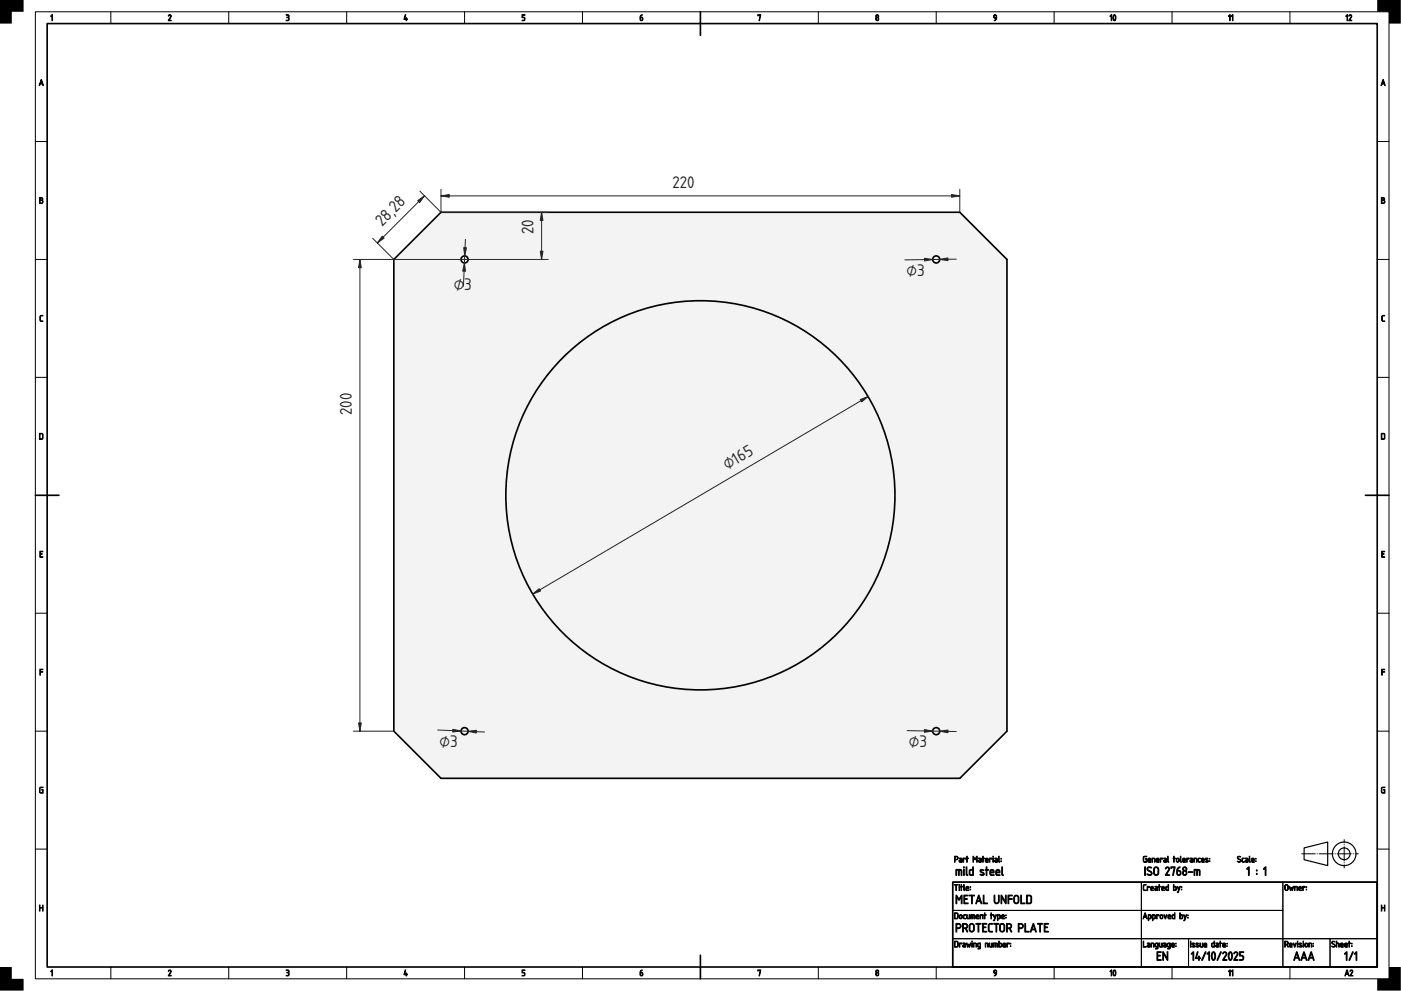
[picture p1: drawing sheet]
<svg xmlns="http://www.w3.org/2000/svg" width="594mm" height="420mm" viewBox="0 0 594 420" stroke-linecap="round" stroke-linejoin="round" font-family="sans-serif">
<defs><g id="words">
<g font-size="6.7" fill="#212529">
<text x="285.2" y="79.7">220</text>
<text x="162" y="96.2" transform="rotate(-45 162 96.2)">28,28</text>
<text x="226.3" y="99.3" transform="rotate(-90 226.3 99.3)">20</text>
<text x="384.4" y="117">⌀3</text>
<text x="192.4" y="123.1">⌀3</text>
<text x="149.2" y="175.9" transform="rotate(-90 149.2 175.9)">200</text>
<text x="308.3" y="199.4" transform="rotate(-30 308.3 199.4)">⌀165</text>
<text x="186.3" y="316.6">⌀3</text>
<text x="385.4" y="316.7">⌀3</text>
</g>
</g></defs>
<path d="M20 10h564v400h-564zM297 5v10M15 210h10M579 210h10M404 374h180v36h-180zM297 405v10" fill="none" stroke="#000" stroke-width=".7"/>
<g fill="none" stroke="#000" stroke-width=".42">
<path d="M15 5h574v410h-574zM47 5v5M97 5v5M147 5v5M197 5v5M247 5v5M347 5v5M397 5v5M447 5v5M497 5v5M547 5v5M15 60h5"/>
<path d="M584 60h5M15 110h5M584 110h5M15 160h5M584 160h5M15 260h5M584 260h5M15 310h5M584 310h5M15 360h5M584 360h5M404 374h80v12h-80z"/>
<path d="M484 374h60v12h-60zM544 374h40v24h-40zM404 398h80v12h-80zM404 386h80v12h-80zM484 398h20v12h-20zM484 386h60v12h-60zM504 398h40v12h-40zM544 398h20v12h-20zM564 398h20v12h-20zM47 410v5M97 410v5M147 410v5"/>
<path d="M197 410v5M247 410v5M347 410v5M397 410v5M447 410v5M497 410v5M547 410v5"/>
</g>
<g fill="#000" stroke="#000" stroke-width=".42">
<path d="M22 6.3l.3 .1-.2 2.4-.1-2.2-.5 .3zM71.5 6.5a.64 .64 0 0 1 .9-.2 .64 .64 0 0 1 .1 .9l-.8 1.4 .9 .2h-1.2l.9-1.7a.44 .44 0 0 0-.2-.6 .44 .44 0 0 0-.6 .4zM121.4 6.2h.2a.83 .83 0 0 1 .9 .3 .83 .83 0 0 1 0 1 .78 .78 0 0 1 0 1.1 .78 .78 0 0 1-1.1 0 .66 .66 0 0 0 1-.5 .66 .66 0 0 0-.8-.7v-.1a.47 .47 0 0 0 .7-.2 .47 .47 0 0 0-.2-.6zM171.8 6.2l.2 .2-.4 1.6h.6l.1-.5 .1 .5 .4 .2-.4 .1-.1 .5-.1-.5-.9-.1zM221.4 6.3h1.2l-1 .2v.8a.8 .8 0 0 1 1 .5 .8 .8 0 0 1-.6 1l-.6-.1 .6-.1a.54 .54 0 0 0 .4-.6 .54 .54 0 0 0-.5-.5h-.5zM321.4 6.2l1.2 .1-.6 2.5 .3-2.3-.9 .2zM17.1 133.9l1-.2-.9 .5-.1 1.5 1.1 .6h-.9l-.4-.4zM586.1 133.9l1-.2-.9 .5-.1 1.5 1 .6h-.8l-.4-.4zM16.9 233.7h1.3l-1.1 .3v.8l.8 .1-.8 .1v1l1.1 .3h-1.3zM585.9 233.7h1.2l-1 .3v.8l.8 .1-.8 .1v1l1 .3h-1.2zM16.9 283.7l1.3 .1-1 .2v.7l1 .2-1 .1-.2 1.3zM585.9 283.7l1.3 .1-1.1 .2v.7l1.1 .2-1.1 .1-.1 1.3z"/>
<path d="M16.9 333.9l1.4-.2-1.1 .3-.2 .4 .2 1.6h.8v-1l-.3-.1 .6-.1v1.4l-1.5-.2zM585.9 333.9l1.3-.2-1 .3-.2 .4 .2 1.6h.8v-1l-.4-.1 .6-.1v1.4l-1.4-.2zM16.8 383.7l.2 1h1l.2-.9v2.5l-.2-1.3h-1l-.2 1.3zM585.7 383.7l.3 1h1l.2-.9v2.5l-.2-1.3h-1l-.3 1.3zM22 411.3l.3 .1-.2 2.4-.1-2.2-.5 .3zM71.5 411.4a.64 .64 0 0 1 .9-.1 .64 .64 0 0 1 .1 .9l-.8 1.4 .9 .2h-1.2l.9-1.7a.44 .44 0 0 0-.2-.7 .44 .44 0 0 0-.6 .4zM121.4 411.2h.2a.83 .83 0 0 1 .9 .3 .83 .83 0 0 1 0 1 .78 .78 0 0 1 0 1.1 .78 .78 0 0 1-1.1 0 .66 .66 0 0 0 1-.5 .66 .66 0 0 0-.8-.7v-.1a.47 .47 0 0 0 .7-.2 .47 .47 0 0 0-.2-.6zM171.8 411.2l.2 .2-.4 1.6h.6l.1-.5 .1 .5 .4 .2-.4 .1-.1 .5-.1-.5-.9-.1zM221.4 411.2l1.2 .1-1 .2v.7a.8 .8 0 0 1 1 .6 .8 .8 0 0 1-.6 1l-.6-.1 .6-.1a.54 .54 0 0 0 .4-.6 .54 .54 0 0 0-.5-.5h-.5zM321.4 411.2l1.2 .1-.6 2.5 .3-2.3-.9 .2z"/>
<path d="M271.7 6.6l.7-.3-.8 1a.75 .75 0 0 1 1.1 .2 .75 .75 0 0 1-.3 1 .75 .75 0 0 1-1-.3zM271.6 7.5v.7a.4 .4 0 0 0 .4 .4 .4 .4 0 0 0 .4-.4l-.1-.6z"/>
<path d="M371.5 8a.5 .5 0 0 0 1 0 .5 .5 0 0 0-1 0zM371.6 6.9a.4 .4 0 0 0 .8 0 .4 .4 0 0 0-.8 0zM371.6 6.4a.76 .76 0 0 1 1 .1 .76 .76 0 0 1-.1 1 .76 .76 0 0 1-.1 1.1 .76 .76 0 0 1-1.1-.1 .76 .76 0 0 1 .3-1.1l-.3-.6z"/>
<path d="M421.5 6.5a.83 .83 0 0 1 1.1 0 .83 .83 0 0 1 0 1.1l-.3 .8-.7 .4 .8-1a.82 .82 0 0 1-1-.3 .82 .82 0 0 1 .1-1zM421.7 6.6a.55 .55 0 0 0-.1 .7 .55 .55 0 0 0 .8 .1l-.1-.8z"/>
<path d="M471.2 6.3l.2 .1-.1 2.4-.1-2.2-.5 .3zM472.5 6.5l-.3 1 .3 1a1.26 1.26 0 0 0 0-2zM472.3 6.3a1.2 1.2 0 0 1 .8 1.8 .64 .64 0 0 1-.8 .7 .64 .64 0 0 1-.3-1z"/>
<path d="M521.4 6.3l.3 .1-.2 2.4-.1-2.2-.5 .3zM522.6 6.3l.2 .1-.1 2.4-.1-2.2-.5 .3z"/>
<path d="M571.2 6.3l.2 .1-.1 2.4-.1-2.2-.5 .3zM572.1 6.5a.64 .64 0 0 1 .9-.2 .64 .64 0 0 1 .1 .9l-.8 1.4 .9 .2h-1.2l.9-1.7a.44 .44 0 0 0-.3-.6 .44 .44 0 0 0-.5 .4z"/>
<path d="M17.4 33.7l.9 2.6-.3-.7h-1l-.2 .7-.2-.1zM17.5 34.2l-.4 1.2h.8z"/>
<path d="M586.4 33.7l.9 2.6-.3-.7h-1l-.2 .7-.2-.1zM586.5 34.2l-.4 1.2h.8z"/>
<path d="M16.8 83.8l.6-.1a.8 .8 0 0 1 .7 1.3 .77 .77 0 0 1 .2 .8 .77 .77 0 0 1-.7 .5h-.8zM17 85v1.1h.5a.52 .52 0 0 0 .6-.6 .52 .52 0 0 0-.6-.5zM17 84v.8h.5a.39 .39 0 0 0 .4-.4 .39 .39 0 0 0-.4-.4z"/>
<path d="M585.8 83.8l.6-.1a.8 .8 0 0 1 .7 1.3 .77 .77 0 0 1 .1 .8 .77 .77 0 0 1-.6 .5h-.8zM586 85v1.1h.5a.52 .52 0 0 0 .5-.6 .52 .52 0 0 0-.5-.5zM586 84v.8h.5a.39 .39 0 0 0 .4-.4 .39 .39 0 0 0-.4-.4z"/>
<path d="M17 184v2.1l.8-.1 .2-1.8zM16.8 183.8l1-.1 .4 .5v1.6l-.4 .5h-1z"/>
<path d="M586 184v2.1l.8-.1 .2-1.8zM585.7 183.8l1.1-.1 .4 .5v1.6l-.4 .5h-1.1z"/>
<path d="M404.7 375l1.5 .1-.6 .2-.2 2.3-.1-2.3zM406.7 375.8l.2 .1-.1 1.7zM406.6 375.2a.2 .2 0 0 1 .4 0 .2 .2 0 0 1-.4 0zM407.5 375l.3 .8 .5 .1-.5 .1-.2 1.6-.1-1.6-.2-.1zM408.7 375l.3 2.6a1.28 1.28 0 0 1-.4-1.7zM409.9 376.2l-.1 .4h.8l-.2-.5zM409.8 375.9a.64 .64 0 0 1 .8 0 .64 .64 0 0 1 .1 .9h-.9v.2l1 .6-1.1-.2zM411.4 377l.2 .3zM411.4 375.9l.2 .3z"/>
<path d="M405 363.3v1h.6a.52 .52 0 0 0 .4-.6 .52 .52 0 0 0-.5-.4zM404.8 363h.8a.77 .77 0 0 1 .7 .8 .77 .77 0 0 1-.7 .8h-.6l-.2 .9zM406.9 364.9l.1 .4h.7v-.5zM406.8 363.8h.8l.3 .5v1.2l-.8 .1a.52 .52 0 0 1-.5-.5 .52 .52 0 0 1 .5-.5h.6l-.1-.4zM408.4 363.8l1 .1-.1 .4-.7-.3-.1 1.6zM410 363l.2 .8 .5 .1-.5 .1-.2 1.6-.1-1.6-.2-.1zM412.6 363l.8 1.2 .9-1.2v2.6l-.2-2-.6 1-.7-1-.2 2zM415.1 364.9l.1 .4h.6v-.5zM415 363.8h.8l.3 .5v1.2l-.8 .1a.52 .52 0 0 1-.5-.5 .52 .52 0 0 1 .5-.5h.5v-.4zM416.7 363l.2 .8 .6 .1-.6 .1-.1 1.6-.1-1.6-.3-.1zM418.1 364.2l-.1 .4h.8l-.2-.5zM418 363.9a.64 .64 0 0 1 .9 0 .64 .64 0 0 1 0 .9h-.9v.2l1 .6-1.1-.2zM419.6 363.8l1 .1-.2 .4-.6-.3-.2 1.6zM421 363.8l.2 .1-.1 1.7zM421 363.2a.17 .17 0 0 1 .3 0 .17 .17 0 0 1-.3 0zM422 364.9l.1 .4h.6v-.5zM421.8 363.8h.9l.3 .5-.1 1.2-.7 .1a.52 .52 0 0 1-.5-.5 .52 .52 0 0 1 .5-.5h.5v-.4zM423.5 363l.3 2.6a1.28 1.28 0 0 1-.4-1.7zM424.4 365l.2 .3zM424.4 364l.2 .2z"/>
<path d="M405.4 368.6h1.7a1.08 1.08 0 0 1 .8 1.6l-.2 1-.2-2-.7-.2v2l-.3 .1-.1-2.1h-.7v2l-.3 .1zM408.6 368.7l.3 .1-.2 2.4zM408.5 367.8a.25 .25 0 0 1 .5 0 .25 .25 0 0 1-.5 0zM409.7 367.6l.3 .1v2.9l.3 .3a.46 .46 0 0 1-.7 .1 .46 .46 0 0 1 .1-.7zM411.5 369l-.1 .2a1.02 1.02 0 0 0 .7 1.6h.3v-1.8zM411.1 368.9l1.3-.3v-.9l.3-.2v3.6l-1.2 .1-.4-.4zM415.7 368.8l.1-.1a.69 .69 0 0 1 .8-.2 .69 .69 0 0 1 .4 .6 .56 .56 0 0 0-.6-.2 .56 .56 0 0 0-.5 .5l1.1 .5a.83 .83 0 0 1-.2 1.4 .83 .83 0 0 1-1.2-.6l1.2 .1 .2-.3-1.3-.8zM418.2 367.6l.3 .1v.9l.8 .2-.8 .2-.2 2.2-.1-2.2-.4-.2 .4-.2zM420.2 369.2l-.1 .5h1.1a.58 .58 0 0 0-.3-.7 .58 .58 0 0 0-.7 .2zM420 368.8a.92 .92 0 0 1 1.3 0 .92 .92 0 0 1 .1 1.3h-1.3l.1 .7 1.4 .2-1.2 .2a1.46 1.46 0 0 1-.4-2.4zM422.7 369.2l-.1 .5h1.1a.58 .58 0 0 0-.3-.7 .58 .58 0 0 0-.7 .2zM422.5 368.8a.92 .92 0 0 1 1.3 0 .92 .92 0 0 1 .1 1.3h-1.3l.1 .7 1.4 .2-1.2 .2a1.46 1.46 0 0 1-.4-2.4zM424.8 367.6l.3 .1v2.9l.3 .3a.46 .46 0 0 1-.7 .1 .46 .46 0 0 1 .1-.7z"/>
<path d="M405.4 379.6l1.2 1.6 1.3-1.6v3.5l-.3-.1v-2.7l-1 1.4-.9-1.4v2.7l-.3 .1zM408.8 379.5h1.7l-.2 .3h-1.2v1.2l1.1 .2-1.1 .1v1.5h1.3l.1 .3h-1.8zM411.1 379.5l2.1 .2-.9 .1-.2 3.4-.1-3.4h-.9zM414.9 379.5l.3 .1 1.1 3.3-.2 .3-.4-.9h-1.3l-.4 .9-.3-.2zM415 380.2l-.5 1.7h1.1zM417 379.6l.3 .1v3.1h1.2l.2 .3h-1.7zM421.6 379.5l.3 .2v2.4a.75 .75 0 0 0 .7 .7 .75 .75 0 0 0 .8-.8l.1-2.5 .2 2.5a1.11 1.11 0 0 1-1 1.2 1.11 1.11 0 0 1-1.2-1.1zM424.5 379.5l.3 .1 1.5 2.7v-2.6l.3-.2v3.6l-1.8-2.7v2.6l-.3 .1zM427.5 379.5l1.7 .2-1.4 .1v1.2l1.4 .2-1.4 .1-.2 1.9zM430.5 380l-.3 2.2a.75 .75 0 0 0 .8 .6 .75 .75 0 0 0 .7-.7v-1.5a.75 .75 0 0 0-.4-.7 .75 .75 0 0 0-.8 .1zM430.2 379.8a1.1 1.1 0 0 1 1.2-.2 1.1 1.1 0 0 1 .7 1v1.5a1.1 1.1 0 0 1-1.1 1.1 1.1 1.1 0 0 1-1.1-1.1v-1.8zM432.9 379.6l.3 .1v3.1h1.2l.2 .3h-1.7zM435.6 379.9v2.9h1.2l.3-.5v-2.1l-.4-.3zM435.3 379.6l1.5-.1 .6 .7v2.4l-.6 .6-1.5-.1z"/>
<path d="M484.9 375.2l1.1-.2-1 .5v1.4l1 .7h-.8l-.4-.4zM486.5 375.8l1 .1-.2 .4-.6-.3-.2 1.6zM488.2 376.2l-.1 .4h.8l-.2-.5zM488.1 375.9a.64 .64 0 0 1 .8 0 .64 .64 0 0 1 .1 .9h-.9v.2l1 .6-1.1-.2zM489.9 376.9l.1 .4h.6v-.5zM489.7 375.8h.9l.3 .5-.1 1.2-.7 .1a.52 .52 0 0 1-.5-.5 .52 .52 0 0 1 .5-.5h.5v-.4zM491.5 375l.2 .8 .5 .1-.5 .1-.1 1.6-.2-1.6-.2-.1zM492.9 376.2l-.1 .4h.8l-.3-.5zM492.7 375.9a.64 .64 0 0 1 .9 0 .64 .64 0 0 1 .1 .9h-.9v.2l1 .6-1.1-.2zM494.6 376.1l-.1 1.1 .8 .1v-1.3zM494.4 376l.9-.2 .2-.8v2.6l-1.2-.3zM497.8 376v1.3h.7l.1-1.1zM497.6 375l.2 .8 1 .3v1l-.3 .5-.9-.1zM499.3 375.8l.6 1.3 .4-1.2h.2l-.9 2.5-.4-.1 .5-.8zM500.9 377l.2 .3zM500.9 375.9l.2 .3z"/>
<path d="M485.4 367.6l.3 .1-.2 3.5zM486.6 367.8l.2-.2a1.07 1.07 0 0 1 1.5 .4h-.3a.67 .67 0 0 0-1.1-.1 .67 .67 0 0 0 .2 1.1l.9 .4a1.07 1.07 0 0 1 .1 1.7 1.07 1.07 0 0 1-1.6-.3l.1-.3a.78 .78 0 0 0 1 .4 .78 .78 0 0 0 .4-1l-1.5-1zM489.8 368l-.3 2.2a.75 .75 0 0 0 .8 .6 .75 .75 0 0 0 .7-.7v-1.5a.75 .75 0 0 0-.4-.7 .75 .75 0 0 0-.8 .1zM489.5 367.8a1.1 1.1 0 0 1 1.2-.2 1.1 1.1 0 0 1 .7 1v1.5a1.1 1.1 0 0 1-1.1 1.1 1.1 1.1 0 0 1-1.1-1.1v-1.8zM494.4 367.8a.92 .92 0 0 1 1.2-.1 .92 .92 0 0 1 .2 1.2l-1.2 2h1.2l.1 .3h-1.7l1.3-2.4a.63 .63 0 0 0-.3-.9 .63 .63 0 0 0-.9 .5zM496.5 367.5l1.8 .2-.9 3.5-.2-.2 .7-3.1h-1.1l-.1 .3zM499.4 368l1-.4-1.1 1.4a1.07 1.07 0 0 1 1.5 1.1 1.07 1.07 0 0 1-1.6 .8l-.2-1.8zM499.3 369.3v1a.57 .57 0 0 0 .6 .5 .57 .57 0 0 0 .5-.5l-.1-.8zM501.7 370a.7 .7 0 0 0 1.4 0 .7 .7 0 0 0-1.4 0zM501.8 368.4a.57 .57 0 0 0 1.1 0 .57 .57 0 0 0-1.1 0zM501.8 367.7a.93 .93 0 0 1 1.3 .1 .93 .93 0 0 1-.2 1.4 1.09 1.09 0 0 1 .3 1.6 1.09 1.09 0 0 1-1.7 0 1.09 1.09 0 0 1 .3-1.6l-.3-.8zM504 369.6l1.8 .1-1.7 .2zM506.4 368.6h1.7a1.08 1.08 0 0 1 .8 1.6l-.2 1-.2-2-.7-.2v2l-.3 .1-.1-2.1h-.7v2l-.3 .1z"/>
<path d="M484.9 363.2l1.4-.2-1.1 .3-.2 .4 .2 1.6h.8v-1l-.3-.1 .6-.1v1.4l-1.5-.2zM487.1 364.2l-.1 .4h.8l-.2-.5zM487 363.9a.64 .64 0 0 1 .8 0 .64 .64 0 0 1 .1 .9h-.9v.2l1 .6-1.1-.2zM488.5 363.8h.1a.85 .85 0 0 1 1 .1 .85 .85 0 0 1 .2 1l-.1 .7-.2-1.4-.8-.2-.2 1.5zM490.5 364.2v.4h.7l-.2-.5zM490.4 363.9a.64 .64 0 0 1 .9 0 .64 .64 0 0 1 .1 .9h-.9v.2l1 .6-1.1-.2zM492 363.8l1 .1-.1 .4-.7-.3-.1 1.6zM493.7 364.9l.1 .4h.6v-.5zM493.5 363.8h.8l.3 .5v1.2l-.8 .1a.52 .52 0 0 1-.5-.5 .52 .52 0 0 1 .5-.5h.6v-.4zM495.1 363l.4 2.6a1.28 1.28 0 0 1-.4-1.7zM497.7 363l.2 .8 .5 .1-.5 .1-.1 1.6-.1-1.6-.3-.1zM499.1 364.1l-.1 .9a.4 .4 0 0 0 .4 .3 .4 .4 0 0 0 .4-.4l-.1-.8zM499 363.9a.64 .64 0 0 1 1 .5l-.1 .9-.8 .2-.4-.6zM500.5 363l.4 2.6a1.28 1.28 0 0 1-.4-1.7zM501.7 364.2v.4h.7l-.2-.5zM501.6 363.9a.64 .64 0 0 1 .9 0 .64 .64 0 0 1 .1 .9h-.9v.2l1 .6-1.1-.2zM503.2 363.8l1 .1-.1 .4-.7-.3-.1 1.6zM504.9 364.9l.1 .4h.6v-.5zM504.7 363.8h.8l.3 .5v1.2l-.8 .1a.52 .52 0 0 1-.5-.5 .52 .52 0 0 1 .5-.5h.6v-.4zM506.3 363.8h.1a.85 .85 0 0 1 1 .1 .85 .85 0 0 1 .2 1l-.2 .7-.1-1.4-.8-.2-.2 1.5zM508.1 363.9l.9 .1a.52 .52 0 0 0-.6 0 .52 .52 0 0 0-.2 .6l.1 .6 .7 .4a.83 .83 0 0 1-1-.3 .83 .83 0 0 1 0-1zM509.7 364.2l-.1 .4h.8l-.2-.5zM509.6 363.9a.64 .64 0 0 1 .9 0 .64 .64 0 0 1 .1 .9h-1v.2l1 .6-1.1-.2zM511.2 363.9l1 .1-.9 .2 .8 .5a.55 .55 0 0 1-.1 .9 .55 .55 0 0 1-.8-.4l.9-.1-.9-.6zM512.8 365l.2 .3zM512.8 364l.2 .2z"/>
<path d="M524.8 363.2h1.2l-.2 .1a.47 .47 0 0 0-.7 0 .47 .47 0 0 0 .1 .7l.6 .3a.69 .69 0 0 1 .1 1.2 .69 .69 0 0 1-1.1-.4h.1a.52 .52 0 0 0 .7 .3 .52 .52 0 0 0 .2-.7l-1-.6zM526.7 363.9l.9 .1a.52 .52 0 0 0-.6 0 .52 .52 0 0 0-.1 .6v.6l.7 .4a.83 .83 0 0 1-1-.3 .83 .83 0 0 1 0-1zM528.3 364.9l.1 .4h.6v-.5zM528.1 363.8h.8l.3 .5v1.2l-.8 .1a.52 .52 0 0 1-.4-.5 .52 .52 0 0 1 .5-.5h.5v-.4zM529.8 363l.3 2.6a1.28 1.28 0 0 1-.4-1.7zM531 364.2l-.1 .4h.8l-.2-.5zM530.9 363.9a.64 .64 0 0 1 .8 0 .64 .64 0 0 1 .1 .9h-.9v.2l1 .6-1.1-.2zM532.4 365l.2 .3zM532.4 364l.2 .2z"/>
<path d="M529.4 367.6l.3 .1-.1 3.5-.2-3.1-.5 .5-.3-.2zM532.8 370.3h.3v.4h-.3zM532.8 368.8h.3v.4h-.3zM536.5 367.6l.3 .1-.1 3.5-.2-3.1-.5 .5-.3-.2z"/>
<path d="M545.2 375.4l-.2 1.5a.52 .52 0 0 0 .5 .4 .52 .52 0 0 0 .5-.5v-1.3zM545 375.2a.77 .77 0 0 1 .8-.1 .77 .77 0 0 1 .5 .7v1a.77 .77 0 0 1-.8 .8 .77 .77 0 0 1-.8-.7zM546.8 375.8l.5 1.2 .3-.7 .4 .7 .5-1.2-.4 1.8-.5-.8-.4 .8zM548.9 375.8h.1a.85 .85 0 0 1 1 .1 .85 .85 0 0 1 .2 1l-.1 .7-.2-1.4-.7-.2-.3 1.5zM551 376.2l-.1 .4h.8l-.2-.5zM550.9 375.9a.64 .64 0 0 1 .8 0 .64 .64 0 0 1 .1 .9h-.9v.2l1 .6-1.1-.2zM552.4 375.8l1 .1-.1 .4-.7-.3-.1 1.6zM553.9 377l.2 .3zM553.9 375.9l.2 .3z"/>
<path d="M405 387.3v2h.8l.2-1.8zM404.8 387h1l.5 .5v1.6l-.4 .5h-1.1zM407.2 388.1l-.2 .9a.4 .4 0 0 0 .4 .3 .4 .4 0 0 0 .4-.4l-.1-.8zM407 387.9a.64 .64 0 0 1 1.1 .5l-.1 .9-.9 .2-.3-.6zM408.6 387.9l.9 .1a.52 .52 0 0 0-.6 0 .52 .52 0 0 0-.2 .6l.1 .6 .7 .4a.83 .83 0 0 1-1-.3 .83 .83 0 0 1 0-1zM409.9 387.8l.5 1.5h.5v-1.4h.3l-.1 1.7h-.7a1.3 1.3 0 0 1-.5-1.8zM411.7 387.8h.1a1.21 1.21 0 0 1 1.6 .5l-.1 1.3-.2-1.4-.5-.2-.1 1.6-.1-1.6h-.5l-.2 1.6zM414.2 388.2l-.1 .4h.8l-.2-.5zM414.1 387.9a.64 .64 0 0 1 .8 0 .64 .64 0 0 1 .1 .9h-.9v.2l1 .6-1.1-.2zM415.6 387.8h.1a.85 .85 0 0 1 1 .1 .85 .85 0 0 1 .2 1l-.1 .7-.2-1.4-.8-.2-.2 1.5zM417.5 387l.2 .8 .5 .1-.5 .1-.1 1.6-.1-1.6-.3-.1zM420.2 387l.2 .8 .6 .1-.6 .1-.1 1.6-.1-1.6-.3-.1zM421.2 387.8l.7 1.3 .4-1.2h.2l-.9 2.5-.4-.1 .5-.8zM423.2 388v1.3h.6l.1-1.1zM423 387.8a.94 .94 0 0 1 1.3 .8 .94 .94 0 0 1-1.1 1l-.2 .8zM425 388.2l-.1 .4h.8l-.2-.5zM424.9 387.9a.64 .64 0 0 1 .8 0 .64 .64 0 0 1 .1 .9h-.9v.2l1 .6-1.1-.2zM426.5 389l.2 .3zM426.5 387.9l.2 .3z"/>
<path d="M405.7 391.9v1.4h.8a.75 .75 0 0 0 .7-.7 .75 .75 0 0 0-.8-.7zM405.4 391.6l1.1-.1a1.1 1.1 0 0 1 1.1 1.1 1.1 1.1 0 0 1-1.1 1.1h-.8v1.3l-.3 .1zM408.5 391.9v1.5a.96 .96 0 0 0 1.1-.1 .96 .96 0 0 0 .3-1l-.4-.4zM408.2 391.6l1.1-.1a1.1 1.1 0 0 1 1.1 .9 1.1 1.1 0 0 1-.7 1.2l.6 1.5-1-1.4h-.8v1.3l-.3 .1zM411.6 392l-.3 2.2a.75 .75 0 0 0 .8 .6 .75 .75 0 0 0 .7-.7v-1.5a.75 .75 0 0 0-.4-.7 .75 .75 0 0 0-.8 .1zM411.3 391.8a1.1 1.1 0 0 1 1.2-.2 1.1 1.1 0 0 1 .7 1v1.5a1.1 1.1 0 0 1-1.1 1.1 1.1 1.1 0 0 1-1.1-1.1v-1.8zM413.8 391.5l2.2 .2-.9 .1-.2 3.4-.2-3.4h-.9zM416.7 391.5h1.7l-.2 .3h-1.2v1.2l1.1 .2-1.1 .1v1.5h1.3l.1 .3h-1.8zM419.3 391.7l1.5-.2v.3l-1.3 .4-.1 2.1 .3 .5h1l.2 .3h-1.2l-.6-.4v-2.3zM421.4 391.5l2.2 .2-.9 .1-.2 3.4-.2-3.4h-.9zM424.5 392l-.3 2.2a.75 .75 0 0 0 .8 .6 .75 .75 0 0 0 .7-.7v-1.5a.75 .75 0 0 0-.4-.7 .75 .75 0 0 0-.8 .1zM424.2 391.8a1.1 1.1 0 0 1 1.2-.2 1.1 1.1 0 0 1 .7 1v1.5a1.1 1.1 0 0 1-1.1 1.1 1.1 1.1 0 0 1-1.1-1.1v-1.8zM427.2 391.9v1.5a.96 .96 0 0 0 1.1-.1 .96 .96 0 0 0 .3-1l-.5-.4zM426.9 391.6l1.1-.1a1.1 1.1 0 0 1 1 .9 1.1 1.1 0 0 1-.7 1.2l.7 1.5-1-1.4h-.8v1.3l-.3 .1zM432.1 391.9v1.4h.8a.75 .75 0 0 0 .7-.7 .75 .75 0 0 0-.8-.7zM431.8 391.6l1.1-.1a1.1 1.1 0 0 1 1.1 1.1 1.1 1.1 0 0 1-1.1 1.1h-.8v1.3l-.3 .1zM434.6 391.6l.3 .1v3.1h1.3l.1 .3h-1.7zM438.1 391.5l.3 .1 1 3.3-.1 .3-.4-.9h-1.4l-.3 .9-.3-.2zM438.2 392.2l-.6 1.7h1.1zM440 391.5l2.1 .2-.9 .1-.2 3.4-.1-3.4h-.9zM442.8 391.5h1.7l-.1 .3h-1.3v1.2l1.1 .2-1.1 .1v1.5h1.3l.1 .3h-1.7z"/>
<path d="M484.8 399l.2 2.3 1 .3h-1.2zM486.7 400.9l.1 .4h.6v-.5zM486.5 399.8h.9l.3 .5-.1 1.2-.7 .1a.52 .52 0 0 1-.5-.5 .52 .52 0 0 1 .5-.5h.5v-.4zM488.1 399.8h.1a.85 .85 0 0 1 1 .1 .85 .85 0 0 1 .2 1l-.1 .7-.2-1.4-.8-.2-.2 1.5zM490.2 400.1l-.1 1.1 .8 .1v-1.3zM490 399.9h1.1v2.2l-1.1 .2 .8-.3 .1-.4a.96 .96 0 0 1-1.1-.5 .96 .96 0 0 1 .2-1.2zM491.6 399.8l.5 1.5h.5v-1.4h.3l-.1 1.7h-.7a1.3 1.3 0 0 1-.5-1.8zM493.6 400.9l.1 .4h.6v-.5zM493.4 399.8h.8l.3 .5v1.2l-.8 .1a.52 .52 0 0 1-.5-.5 .52 .52 0 0 1 .5-.5h.6v-.4zM495.3 400.1l-.1 1.1 .8 .1v-1.3zM495.1 399.9h1.1v2.2l-1.1 .2 .9-.3v-.4a.96 .96 0 0 1-1.1-.5 .96 .96 0 0 1 .2-1.2zM497.1 400.2l-.1 .4h.8l-.3-.5zM496.9 399.9a.64 .64 0 0 1 .9 0 .64 .64 0 0 1 .1 .9h-.9v.2l1 .6-1.1-.2zM498.5 401l.2 .3zM498.5 399.9l.2 .3z"/>
<path d="M485.5 387l.8 2.6-.3-.7h-.9l-.2 .7-.2-.1zM485.6 387.5l-.4 1.2h.8zM487.1 388v1.3h.7l.1-1.1zM486.9 387.8a.94 .94 0 0 1 1.3 .8 .94 .94 0 0 1-1.1 1l-.1 .8zM488.9 388v1.3h.7l.1-1.1zM488.7 387.8a.94 .94 0 0 1 1.3 .8 .94 .94 0 0 1-1.1 1l-.1 .8zM490.5 387.8l1 .1-.2 .4-.6-.3-.2 1.6zM492.2 388.1l-.1 .9a.4 .4 0 0 0 .4 .3 .4 .4 0 0 0 .4-.4l-.1-.8zM492.1 387.9a.64 .64 0 0 1 1 .5l-.1 .9-.8 .2-.3-.6zM493.6 387.8l.6 1.3 .4-1.2h.2l-.6 1.7zM495.6 388.2l-.1 .4h.8l-.3-.5zM495.4 387.9a.64 .64 0 0 1 .9 0 .64 .64 0 0 1 .1 .9h-.9v.2l1 .6-1.1-.2zM497.3 388.1l-.1 1.1 .8 .1v-1.3zM497.1 388l.9-.2 .2-.8v2.6l-1.2-.3zM500.5 388v1.3h.7l.1-1.1zM500.3 387l.2 .8 1 .3v1l-.3 .5-.9-.1zM501.9 387.8l.7 1.3 .4-1.2h.2l-.9 2.5-.4-.1 .5-.8zM503.6 389l.2 .3zM503.6 387.9l.2 .3z"/>
<path d="M564.8 399.2h1.2l-.2 .1a.47 .47 0 0 0-.7 0 .47 .47 0 0 0 .1 .7l.6 .3a.69 .69 0 0 1 .1 1.2 .69 .69 0 0 1-1.1-.4h.1a.52 .52 0 0 0 .7 .3 .52 .52 0 0 0 .2-.7l-1-.6zM566.7 399l.2 .8 1 .3v1.4l-.5-1.5h-.5l-.2 1.5zM568.7 400.2l-.1 .4h.8l-.2-.5zM568.6 399.9a.64 .64 0 0 1 .8 0 .64 .64 0 0 1 .1 .9h-.9v.2l1 .6-1.1-.2zM570.4 400.2v.4h.7l-.2-.5zM570.3 399.9a.64 .64 0 0 1 .9 0 .64 .64 0 0 1 .1 .9h-.9v.2l1 .6-1.1-.2zM572 399l.2 .8 .6 .1-.6 .1-.1 1.6-.1-1.6-.3-.1zM573.1 401l.2 .3zM573.1 399.9l.2 .3z"/>
<path d="M271.7 411.6l.7-.4-.8 1.1a.75 .75 0 0 1 1.1 .2 .75 .75 0 0 1-.3 1 .75 .75 0 0 1-1-.3zM271.6 412.5v.7a.4 .4 0 0 0 .4 .4 .4 .4 0 0 0 .4-.4l-.1-.6z"/>
<path d="M371.5 413a.5 .5 0 0 0 1 0 .5 .5 0 0 0-1 0zM371.6 411.9a.4 .4 0 0 0 .8 0 .4 .4 0 0 0-.8 0zM371.6 411.4a.76 .76 0 0 1 1 .1 .76 .76 0 0 1-.1 1 .76 .76 0 0 1-.1 1.1 .76 .76 0 0 1-1.1-.2 .76 .76 0 0 1 .3-1l-.3-.6z"/>
<path d="M405 399.3v2h.8l.2-1.8zM404.8 399h1l.5 .5v1.6l-.4 .5h-1.1zM406.8 399.8l1 .1-.1 .4-.7-.3-.1 1.6zM408.5 400.9l.1 .4h.6v-.5zM408.3 399.8h.9l.3 .5-.1 1.2-.7 .1a.52 .52 0 0 1-.5-.5 .52 .52 0 0 1 .5-.5h.5v-.4zM409.9 399.8l.5 1.2 .3-.7 .4 .7 .5-1.2-.4 1.8-.5-.8-.4 .8zM412.1 399.8l.2 .1-.1 1.7zM412.1 399.2a.17 .17 0 0 1 .3 0 .17 .17 0 0 1-.3 0zM412.8 399.8h.1a.85 .85 0 0 1 1 .1 .85 .85 0 0 1 .2 1l-.1 .7-.2-1.4-.8-.2-.2 1.5zM414.8 400.1v1.1l.7 .1v-1.3zM414.7 399.9h1.1v2.2l-1.1 .2 .8-.3v-.4a.96 .96 0 0 1-1.1-.5 .96 .96 0 0 1 .3-1.2zM417.8 399.8h.1a.85 .85 0 0 1 1 .1 .85 .85 0 0 1 .2 1l-.2 .7-.1-1.4-.8-.2-.2 1.5zM419.5 399.8l.5 1.5h.5v-1.4h.3l-.1 1.7h-.7a1.3 1.3 0 0 1-.5-1.8zM421.2 399.8h.1a1.21 1.21 0 0 1 1.7 .5l-.1 1.3-.2-1.4-.5-.2-.1 1.6-.1-1.6h-.6l-.1 1.6zM423.7 400v1.3h.7l.1-1.1zM423.5 399l.2 .8 1 .3 .1 1-.4 .5-.9-.1zM425.5 400.2l-.1 .4h.8l-.2-.5zM425.4 399.9a.64 .64 0 0 1 .9 0 .64 .64 0 0 1 .1 .9h-1v.2l1 .6-1.1-.2zM427 399.8l1 .1-.1 .4-.7-.3-.1 1.6zM428.4 401l.2 .3zM428.4 399.9l.2 .3z"/>
<path d="M421.5 411.5a.83 .83 0 0 1 1.1 0 .83 .83 0 0 1 0 1.1l-.3 .8-.7 .4 .8-1a.82 .82 0 0 1-1-.4 .82 .82 0 0 1 .1-.9zM421.7 411.6a.55 .55 0 0 0-.1 .7 .55 .55 0 0 0 .8 .1l-.1-.8z"/>
<path d="M471.2 411.3l.2 .1-.1 2.4-.1-2.2-.5 .3zM472.5 411.5l-.3 1 .3 1a1.26 1.26 0 0 0 0-2zM472.3 411.3a1.2 1.2 0 0 1 .8 1.8 .64 .64 0 0 1-.8 .7 .64 .64 0 0 1-.3-1z"/>
<path d="M490.6 403.5h1.8l-.2 .3h-1.3v1.2l1.2 .2-1.2 .1v1.5h1.3l.2 .3h-1.8zM493.1 403.5l.3 .1 1.5 2.7v-2.6l.3-.2v3.6l-1.8-2.7v2.6l-.3 .1z"/>
<path d="M504.8 399.1l.2 .1-.1 2.4zM505.6 399.9l1 .1-.9 .2 .7 .5a.55 .55 0 0 1-.1 .9 .55 .55 0 0 1-.8-.4l1-.1-.9-.6zM507.2 399.9l1 .1-.9 .2 .8 .5a.55 .55 0 0 1-.1 .9 .55 .55 0 0 1-.8-.4l.9-.1-.9-.6zM508.8 399.8l.5 1.5h.5v-1.4h.3l-.1 1.7h-.7a1.3 1.3 0 0 1-.5-1.8zM510.8 400.2l-.1 .4h.8l-.2-.5zM510.7 399.9a.64 .64 0 0 1 .9 0 .64 .64 0 0 1 .1 .9h-1v.2l1 .6-1.1-.2zM514.1 400.1l-.1 1.1 .8 .1v-1.3zM513.9 400l.9-.2 .2-.8v2.6l-1.2-.3zM515.8 400.9l.1 .4h.6v-.5zM515.6 399.8h.8l.3 .5v1.2l-.8 .1a.52 .52 0 0 1-.5-.5 .52 .52 0 0 1 .5-.5h.6v-.4zM517.3 399l.3 .8 .5 .1-.5 .1-.2 1.6-.1-1.6-.2-.1zM518.7 400.2v.4h.7l-.2-.5zM518.6 399.9a.64 .64 0 0 1 .9 0 .64 .64 0 0 1 .1 .9h-.9v.2l1 .6-1.2-.2zM520.2 401l.2 .3zM520.2 399.9l.2 .3z"/>
<path d="M505.9 403.6l.3 .1-.2 3.5-.1-3.1-.5 .5-.3-.2zM507.7 403.5l.3 .2-.7 2.4h.9l.2-.8 .2 .8 .5 .2-.5 .1-.2 .8-.2-.8-1.3-.1zM511.1 403.5l.3 .3-1.5 3.2-.3 .2zM512.6 403.6l.3 .1-.2 3.5-.1-3.1-.5 .5-.3-.2zM514.4 403.9l-.4 1.6 .6 1.3a2.01 2.01 0 0 0-.2-2.9zM514.2 403.6a1.35 1.35 0 0 1 1.3 2v.2a.92 .92 0 0 1-.3 1.1 .92 .92 0 0 1-1.2 0l-.4-1.7zM517.6 403.5l.3 .3-1.5 3.2-.3 .2zM518.7 403.8a.92 .92 0 0 1 1.2-.1 .92 .92 0 0 1 .2 1.2l-1.2 2h1.2l.1 .3h-1.7l1.3-2.4a.63 .63 0 0 0-.3-.9 .63 .63 0 0 0-.9 .5zM521.6 403.9l-.4 1.6 .5 1.3a2.01 2.01 0 0 0-.1-2.9zM521.3 403.6a1.35 1.35 0 0 1 1.3 2v.2a.92 .92 0 0 1-.3 1.1 .92 .92 0 0 1-1.1 0l-.4-1.7zM523.4 403.8a.92 .92 0 0 1 1.2-.1 .92 .92 0 0 1 .2 1.2l-1.2 2h1.2l.1 .3h-1.7l1.3-2.4a.63 .63 0 0 0-.3-.9 .63 .63 0 0 0-.9 .5zM525.6 403.6l1.8 .1-1.5 .2v1.1a1.14 1.14 0 0 1 1.5 .8 1.14 1.14 0 0 1-.9 1.4l-.9-.2 .9-.2a.77 .77 0 0 0 .6-.7 .77 .77 0 0 0-.7-.8h-.8z"/>
<path d="M521.4 411.3l.3 .1-.2 2.4-.1-2.2-.5 .3zM522.6 411.3l.2 .1-.1 2.4-.1-2.2-.5 .3z"/>
<path d="M545 399.3v1a.65 .65 0 0 0 .8-.1 .65 .65 0 0 0 .1-.8zM544.8 399.1h1l.4 .3v.8l-.4 .3 .5 1.1-.7-1h-.6l-.2 1zM547 400.2l-.1 .4h.8l-.2-.5zM546.9 399.9a.64 .64 0 0 1 .9 0 .64 .64 0 0 1 0 .9h-.9v.2l1 .6-1.1-.2zM548.4 399.8l.6 1.3 .4-1.2h.3l-.7 1.7zM550.1 399.8l.3 .1-.2 1.7zM550.1 399.2a.17 .17 0 0 1 .3 0 .17 .17 0 0 1-.3 0zM550.9 399.9l1 .1-.9 .2 .8 .5a.55 .55 0 0 1-.1 .9 .55 .55 0 0 1-.8-.4l.9-.1-.9-.6zM552.5 399.8l.3 .1-.2 1.7zM552.5 399.2a.17 .17 0 0 1 .3 0 .17 .17 0 0 1-.3 0zM553.6 400.1l-.1 .9a.4 .4 0 0 0 .4 .3 .4 .4 0 0 0 .4-.4l-.1-.8zM553.5 399.9a.64 .64 0 0 1 1 .5l-.1 .9-.8 .2-.3-.6zM555 399.8h.1a.85 .85 0 0 1 1 .1 .85 .85 0 0 1 .2 1l-.2 .7-.1-1.4-.8-.2-.2 1.5zM556.7 401l.2 .3zM556.7 399.9l.2 .3z"/>
<path d="M549.8 403.5l.3 .1 1 3.3-.1 .3-.4-.9h-1.4l-.3 .9-.3-.2zM549.9 404.2l-.6 1.7h1.1zM552.8 403.5l.3 .1 1.1 3.3-.2 .3-.4-.9h-1.3l-.4 .9-.3-.2zM552.9 404.2l-.5 1.7h1.1zM555.9 403.5l.3 .1 1 3.3-.1 .3-.4-.9h-1.4l-.3 .9-.3-.2zM556 404.2l-.6 1.7h1.1z"/>
<path d="M570.9 403.6l.3 .1-.2 3.5-.1-3.1-.5 .5-.3-.2zM573.6 403.5l.2 .3-1.4 3.2-.3 .2zM575 403.6l.4 .1-.2 3.5-.2-3.1-.5 .5-.2-.2z"/>
<path d="M571.1 411.2l.9 2.6-.3-.7h-1l-.2 .7-.2-.1zM571.2 411.7l-.4 1.2h.8zM572.6 411.4a.64 .64 0 0 1 .8-.1 .64 .64 0 0 1 .2 .9l-.8 1.4 .9 .2h-1.3l.9-1.7a.44 .44 0 0 0-.2-.7 .44 .44 0 0 0-.6 .4z"/>
</g>
<path d="M0 0h10v5h-5v5h-5zM584 0h10v10h-5v-5h-5zM0 410h5v5h5v5h-10zM584 415h5v-5h5v10h-10z" fill="#000"/>
<g fill="none" stroke="#000" stroke-width=".5">
<path d="M553 359.5l10-2.5v10l-10-2.5z"/>
<circle cx="570" cy="362" r="5"/>
<circle cx="570" cy="362" r="2.5"/>
</g>
<path d="M552 362h24" fill="none" stroke="#000" stroke-width=".42" stroke-dasharray="6 .7 .1 .7" stroke-dashoffset=".2"/>
<path d="M570 368v-12" fill="none" stroke="#000" stroke-width=".42" stroke-dasharray="6 .7 .1 .7" stroke-dashoffset="4.6"/>
<g fill="#f1f3f5">
<path d="M167 110l20-20h220l20 20v200l-20 20h-220l-20-20z" fill-rule="evenodd"/>
<circle cx="297" cy="210" r="82.5"/>
<circle cx="197" cy="310" r="1.5"/>
<circle cx="197" cy="110" r="1.5"/>
<circle cx="397" cy="110" r="1.5"/>
<circle cx="397" cy="310" r="1.5"/>
</g>
<g fill="none" stroke="#000" stroke-width=".7">
<path d="M167 110l20-20h220l20 20v200l-20 20h-220l-20-20z"/>
<circle cx="197" cy="110" r="1.5"/>
<circle cx="397" cy="110" r="1.5"/>
<circle cx="297" cy="210" r="82.5"/>
<circle cx="197" cy="310" r="1.5"/>
<circle cx="397" cy="310" r="1.5"/>
</g>
<g fill="none" stroke="#212529" stroke-width=".42">
<path d="M178 81l9 9M180 83l-20 20M187 83.1h220M187 80.3v9.7M187 90h45.5M229.7 90v20M407 80.3v9.7M149.8 110h82.7M152.6 110v200M158 101l9 9M197.4 101.5l-.9 19.8M405.5 109.9l-21.8 .3"/>
<path d="M368.1 168.1l-142.2 83.8M149.8 310h17.2M185.6 309.5l19.9 .9M384.7 309.8l20.8 .4"/>
</g>
<g fill="#212529" stroke="#212529" stroke-width=".42">
<path d="M403.5 82.5l3.5 .6-3.5 .5z"/>
<path d="M187 83.1l3.5-.6v1.1z"/>
<path d="M177.1 85.1l2.9-2.1-2.1 2.9z"/>
<path d="M162.1 100.1l.8 .8-2.9 2.1z"/>
<path d="M229.7 90l.5 3.5h-1.1z"/>
<path d="M229.1 106.5h1.1l-.5 3.5z"/>
<path d="M196.9 111.5l.5 3.5h-1.2z"/>
<path d="M196.6 105h1.2l-.7 3.5z"/>
<path d="M364.8 169.4l3.3-1.3-2.7 2.3z"/>
<path d="M225.9 251.9l2.7-2.3 .6 1z"/>
<path d="M152.6 110l.6 3.5h-1.2z"/>
<path d="M152 306.5h1.2l-.6 3.5z"/>
<path d="M392 309.3l3.5 .7-3.5 .5z"/>
<path d="M398.5 310l3.5-.5v1.2z"/>
<path d="M192 309.2l3.5 .7-3.5 .5z"/>
<path d="M198.5 310.1l3.5-.5v1.2z"/>
<path d="M392 109.5l3.5 .5-3.5 .7z"/>
<path d="M398.5 110l3.5-.7v1.2z"/>
</g>
<use href="#words"/>
</svg>
